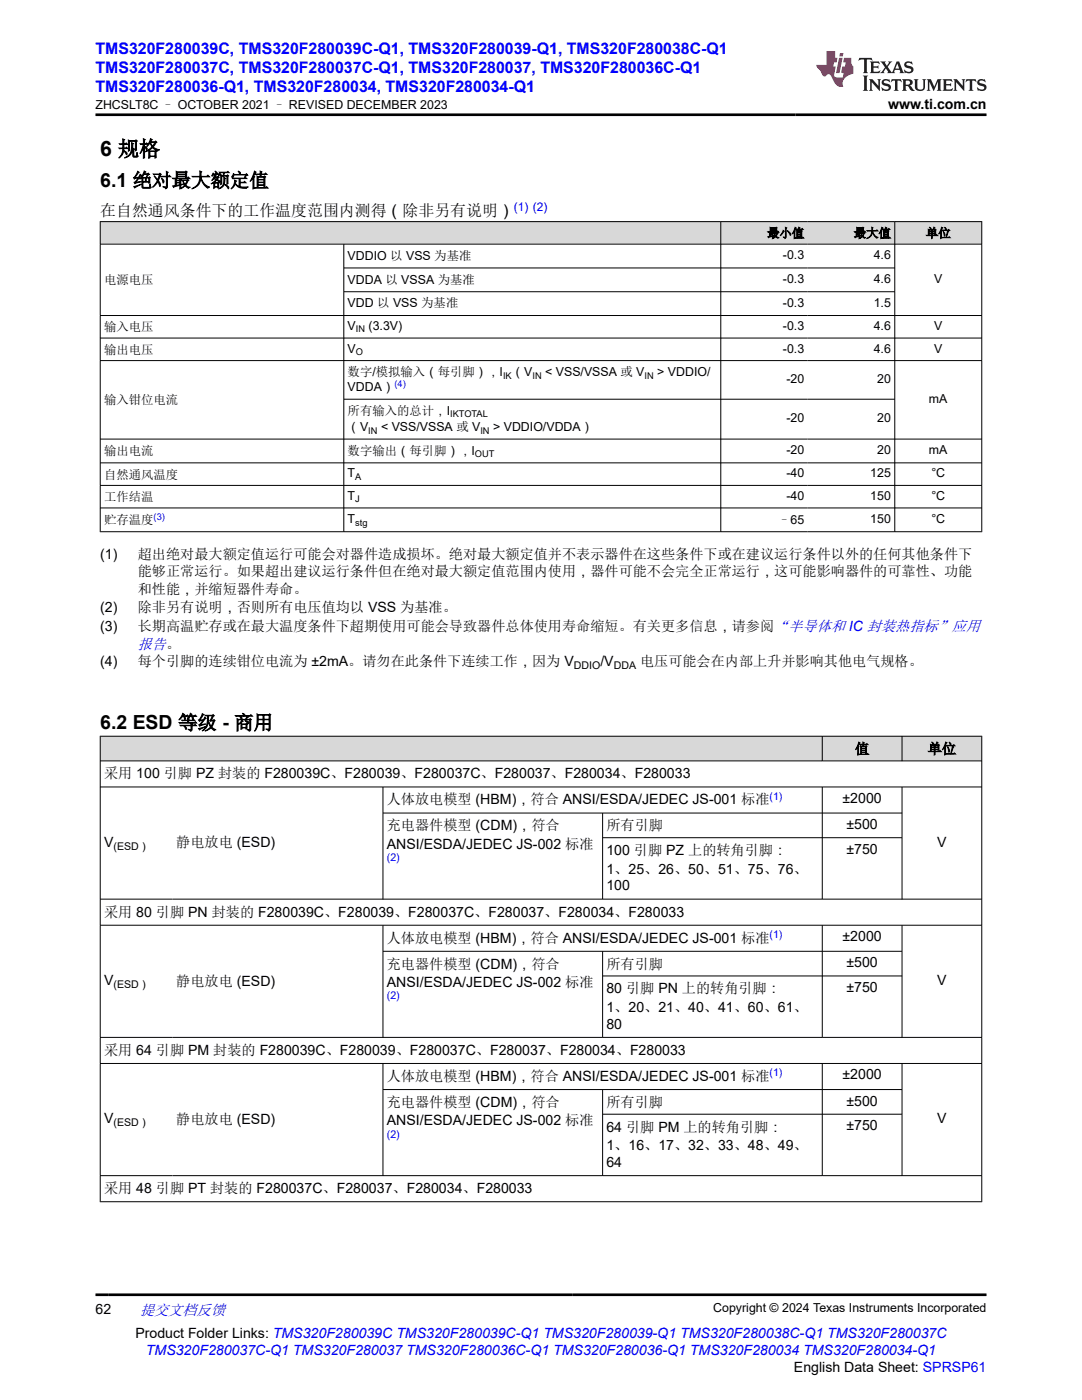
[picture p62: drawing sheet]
<svg xmlns="http://www.w3.org/2000/svg" width="216mm" height="279mm" viewBox="0 0 216 279" stroke-linecap="round" stroke-linejoin="round" font-family="sans-serif">
<defs><g id="words">
<text font-size="4.2" x="20" y="31.2">6 规格</text>
<g font-size="3.9">
<text x="20" y="37.3">6.1 绝对最大额定值</text>
<text x="20" y="145.5">6.2 ESD 等级 - 商用</text>
</g>
<g font-size="3.2" fill="#00f">
<text x="19" y="10.7">TMS320F280039C, TMS320F280039C-Q1, TMS320F280039-Q1, TMS320F280038C-Q1</text>
<text x="19" y="14.5">TMS320F280037C, TMS320F280037C-Q1, TMS320F280037, TMS320F280036C-Q1</text>
<text x="19" y="18.3">TMS320F280036-Q1, TMS320F280034, TMS320F280034-Q1</text>
</g>
<text font-size="3.2" x="20" y="43.1">在自然通风条件下的工作温度范围内测得（除非另有说明）</text>
<g font-size="3" fill="#00f">
<text x="27.5" y="129.5">报告。</text>
<text x="27.9" y="262.4">提交文档反馈</text>
</g>
<g font-size="2.8">
<text x="177.2" y="21.7">www.ti.com.cn</text>
<text x="20" y="111.5">(1)</text>
<text x="27.5" y="111.5">超出绝对最大额定值运行可能会对器件造成损坏。绝对最大额定值并不表示器件在这些条件下或在建议运行条件以外的任何其他条件下</text>
<text x="27.5" y="114.9">能够正常运行。如果超出建议运行条件但在绝对最大额定值范围内使用，器件可能不会完全正常运行，这可能影响器件的可靠性、功能</text>
<text x="27.5" y="118.5">和性能，并缩短器件寿命。</text>
<text x="20" y="122.2">(2)</text>
<text x="20" y="125.9">(3)</text>
<text x="27.5" y="122.2">除非另有说明，否则所有电压值均以 VSS 为基准。</text>
<text x="27.5" y="125.9">长期高温贮存或在最大温度条件下超期使用可能会导致器件总体使用寿命缩短。有关更多信息，请参阅“半导体和 IC 封装热指标”应用</text>
<text x="20" y="132.9">(4)</text>
<text x="27.5" y="132.9">每个引脚的连续钳位电流为 ±2mA。请勿在此条件下连续工作，因为 V</text>
<text x="119.8" y="132.9">/V</text>
<text x="127.7" y="132.9">电压可能会在内部上升并影响其他电气规格。</text>
<text x="20.8" y="155.3">采用 100 引脚 PZ 封装的 F280039C、F280039、F280037C、F280037、F280034、F280033</text>
<text x="170.6" y="150.4">值</text>
<text x="185.1" y="150.4">单位</text>
<text x="77.2" y="160.5">人体放电模型 (HBM)，符合 ANSI/ESDA/JEDEC JS-001 标准</text>
<text x="168.1" y="160.2">±2000</text>
<text x="77.2" y="165.7">充电器件模型 (CDM)，符合</text>
<text x="121" y="165.7">所有引脚</text>
<text x="168.9" y="165.5">±500</text>
<text x="20.8" y="169">V</text>
<text x="35.2" y="169.1">静电放电 (ESD)</text>
<text x="77.2" y="169.4">ANSI/ESDA/JEDEC JS-002 标准</text>
<text x="121" y="170.7">100 引脚 PZ 上的转角引脚：</text>
<text x="168.9" y="170.4">±750</text>
<text x="187" y="169">V</text>
<text x="121" y="174.3">1、25、26、50、51、75、76、</text>
<text x="121" y="177.7">100</text>
<text x="20.8" y="182.9">采用 80 引脚 PN 封装的 F280039C、F280039、F280037C、F280037、F280034、F280033</text>
<text x="77.2" y="188.1">人体放电模型 (HBM)，符合 ANSI/ESDA/JEDEC JS-001 标准</text>
<text x="168.1" y="187.8">±2000</text>
<text x="20.8" y="196.6">V</text>
<text x="35.2" y="196.7">静电放电 (ESD)</text>
<text x="77.2" y="193.3">充电器件模型 (CDM)，符合</text>
<text x="77.2" y="197">ANSI/ESDA/JEDEC JS-002 标准</text>
<text x="121" y="193.3">所有引脚</text>
<text x="168.9" y="193">±500</text>
<text x="168.9" y="198">±750</text>
<text x="187" y="196.6">V</text>
<text x="121" y="198.2">80 引脚 PN 上的转角引脚：</text>
<text x="121" y="201.9">1、20、21、40、41、60、61、</text>
<text x="121" y="205.3">80</text>
<text x="20.8" y="210.5">采用 64 引脚 PM 封装的 F280039C、F280039、F280037C、F280037、F280034、F280033</text>
<text x="77.2" y="215.7">人体放电模型 (HBM)，符合 ANSI/ESDA/JEDEC JS-001 标准</text>
<text x="168.1" y="215.4">±2000</text>
<text x="77.2" y="220.9">充电器件模型 (CDM)，符合</text>
<text x="121" y="220.9">所有引脚</text>
<text x="168.9" y="220.6">±500</text>
<text x="20.8" y="224.2">V</text>
<text x="35.2" y="224.3">静电放电 (ESD)</text>
<text x="77.2" y="224.6">ANSI/ESDA/JEDEC JS-002 标准</text>
<text x="121" y="225.8">64 引脚 PM 上的转角引脚：</text>
<text x="168.9" y="225.6">±750</text>
<text x="187" y="224.2">V</text>
<text x="121" y="229.5">1、16、17、32、33、48、49、</text>
<text x="121" y="232.9">64</text>
<text x="20.8" y="238.1">采用 48 引脚 PT 封装的 F280037C、F280037、F280034、F280033</text>
<text x="19" y="262.1">62</text>
<text x="27" y="266.9">Product Folder Links: TMS320F280039C TMS320F280039C-Q1 TMS320F280039-Q1 TMS320F280038C-Q1 TMS320F280037C</text>
<text x="158.4" y="273.7">English Data Sheet: SPRSP61</text>
</g>
<text font-size="2.8" fill="#00f" x="29.1" y="270.3">TMS320F280037C-Q1 TMS320F280037 TMS320F280036C-Q1 TMS320F280036-Q1 TMS320F280034 TMS320F280034-Q1</text>
<g font-size="2.5">
<text x="19" y="21.8">ZHCSLT8C – OCTOBER 2021 – REVISED DECEMBER 2023</text>
<text x="153.1" y="47.4">最小值</text>
<text x="170.4" y="47.4">最大值</text>
<text x="184.8" y="47.4">单位</text>
<text x="69.4" y="51.9">VDDIO 以 VSS 为基准</text>
<text x="156.2" y="51.7">-0.3</text>
<text x="174.3" y="51.7">4.6</text>
<text x="20.8" y="56.7">电源电压</text>
<text x="69.4" y="56.6">VDDA 以 VSSA 为基准</text>
<text x="156.2" y="56.5">-0.3</text>
<text x="174.3" y="56.5">4.6</text>
<text x="186.4" y="56.5">V</text>
<text x="69.4" y="61.4">VDD 以 VSS 为基准</text>
<text x="69.4" y="65.9">V</text>
<text x="73.6" y="65.9">(3.3V)</text>
<text x="156.2" y="61.2">-0.3</text>
<text x="156.2" y="65.9">-0.3</text>
<text x="174.3" y="61.2">1.5</text>
<text x="174.3" y="65.9">4.6</text>
<text x="186.4" y="65.9">V</text>
<text x="20.8" y="66.1">输入电压</text>
<text x="20.8" y="70.6">输出电压</text>
<text x="69.4" y="70.4">V</text>
<text x="156.2" y="70.4">-0.3</text>
<text x="174.3" y="70.4">4.6</text>
<text x="186.4" y="70.4">V</text>
<text x="69.4" y="75.1">数字/模拟输入（每引脚），I</text>
<text x="102.1" y="75.1">（V</text>
<text x="108.8" y="75.1">&lt; VSS/VSSA 或 V</text>
<text x="131.2" y="75.1">&gt; VDDIO/</text>
<text x="156.9" y="76.5">-20</text>
<text x="175" y="76.5">20</text>
<text x="20.8" y="80.7">输入钳位电流</text>
<text x="69.4" y="82.8">所有输入的总计，I</text>
<text x="69.4" y="78.1">VDDA）</text>
<text x="185.4" y="80.4">mA</text>
<text x="69.4" y="86">（V</text>
<text x="76" y="86">&lt; VSS/VSSA 或 V</text>
<text x="98.4" y="86">&gt; VDDIO/VDDA）</text>
<text x="156.9" y="84.3">-20</text>
<text x="175" y="84.3">20</text>
<text x="20.8" y="90.9">输出电流</text>
<text x="20.8" y="95.5">自然通风温度</text>
<text x="69.4" y="90.8">数字输出（每引脚），I</text>
<text x="69.4" y="95.3">T</text>
<text x="156.9" y="90.6">-20</text>
<text x="156.9" y="95.3">-40</text>
<text x="173.7" y="95.3">125</text>
<text x="175" y="90.6">20</text>
<text x="185.4" y="90.6">mA</text>
<text x="185.8" y="95.3">°C</text>
<text x="20.8" y="100">工作结温</text>
<text x="69.4" y="99.8">T</text>
<text x="156.9" y="99.8">-40</text>
<text x="173.7" y="99.8">150</text>
<text x="185.8" y="99.8">°C</text>
<text x="20.8" y="104.5">贮存温度</text>
<text x="69.4" y="104.4">T</text>
<text x="155.3" y="104.5">–65</text>
<text x="173.7" y="104.4">150</text>
<text x="185.8" y="104.4">°C</text>
<text x="142.3" y="261.8">Copyright © 2024 Texas Instruments Incorporated</text>
</g>
<text font-size="2.4" fill="#00f" x="102.6" y="42">(1) (2)</text>
<g font-size="2.1">
<text x="114.5" y="133.5">DDIO</text>
<text x="122.5" y="133.5">DDA</text>
<text x="22.6" y="169.5">(ESD）</text>
<text x="22.6" y="197.1">(ESD）</text>
<text x="22.6" y="224.7">(ESD）</text>
</g>
<g font-size="2.1" fill="#00f">
<text x="153.5" y="159.6">(1)</text>
<text x="77.2" y="171.9">(2)</text>
<text x="153.5" y="187.2">(1)</text>
<text x="77.2" y="199.4">(2)</text>
<text x="153.5" y="214.8">(1)</text>
<text x="77.2" y="227">(2)</text>
</g>
<g font-size="1.9">
<text x="71" y="66.4">IN</text>
<text x="71" y="70.8">O</text>
<text x="100.4" y="75.6">IK</text>
<text x="106.2" y="75.6">IN</text>
<text x="128.6" y="75.6">IN</text>
<text x="89.8" y="83.3">IKTOTAL</text>
<text x="73.5" y="86.5">IN</text>
<text x="95.9" y="86.5">IN</text>
<text x="70.9" y="95.8">A</text>
<text x="94.8" y="91.3">OUT</text>
<text x="70.9" y="100.3">J</text>
<text x="70.9" y="104.9">stg</text>
</g>
<g font-size="1.9" fill="#00f">
<text x="78.7" y="77.2">(4)</text>
<text x="30.6" y="103.7">(3)</text>
</g>
</g></defs>
<g fill="#d8d8d8">
<path d="M20 44.2h175.9v4.5h-175.9z" fill-rule="evenodd"/>
<path d="M20.1 44.3h123.7v4.4h-123.7z" fill-rule="evenodd"/>
<path d="M143.9 44.3h17.3v4.4h-17.3z" fill-rule="evenodd"/>
<path d="M161.2 44.3h17.3v4.4h-17.3z" fill-rule="evenodd"/>
<path d="M178.6 44.3h17.2v4.4h-17.2z" fill-rule="evenodd"/>
</g>
<g fill="none" stroke="#000" stroke-width=".2">
<path d="M19.9 44.2h176.1M19.9 48.7h176.1M20 44.2v62M68.6 48.7v57.5M68.6 53.5h110M68.6 58.2h110M143.8 44.2v62M178.5 44.2v62M195.9 44.2v62M19.9 63h176.1M19.9 67.5h176.1M19.9 72h176.1"/>
<path d="M68.6 79.7h110M19.9 87.6h176.1M19.9 92.4h176.1M19.9 96.9h176.1M19.9 101.4h176.1M19.9 106.1h176.1"/>
</g>
<g fill="#d8d8d8">
<path d="M20 146.9h175.9v5h-175.9z" fill-rule="evenodd"/>
<path d="M20.1 147h143.9v4.8h-143.9z" fill-rule="evenodd"/>
<path d="M164.1 147h15.8v4.8h-15.8z" fill-rule="evenodd"/>
<path d="M180 147h15.8v4.8h-15.8z" fill-rule="evenodd"/>
</g>
<g fill="none" stroke="#000" stroke-width=".2">
<path d="M19.9 146.9h176.1M19.9 151.9h176.1M19.9 157.1h176.1M20 146.9v93M76.4 157.1v22.4M164.1 146.9v5M164.1 157.1v22.4M180 146.9v5M180 157.1v22.4M195.9 146.9v93M19.9 179.4h176.1M76.4 162.3h103.6"/>
<path d="M120.2 162.3v17.2M120.2 167.2h59.8M19.9 184.6h176.1M76.4 184.6v22.5M76.4 189.9h103.6M120.2 189.9v17.2M120.2 194.8h59.8M164.1 184.6v22.5M180 184.6v22.5M19.9 207h176.1M19.9 212.2h176.1M76.4 212.2v22.5"/>
<path d="M76.4 217.4h103.6M120.2 217.4v17.3M164.1 212.2v22.5M180 212.2v22.5M19.9 234.6h176.1M19.9 239.8h176.1M120.2 222.4h59.8"/>
</g>
<path d="M171.5 11.6l-.2 .5 .5-.2h.6v.1v2.2l-.2 .4h1l-.2-.4v-2.2v-.1h.5l.5 .2-.1-.5zM173.6 12.3l.2 .4v1.5l-.2 .4h1.9l.1-.6a1.08 1.08 0 0 1-1.3 .2v-.7h.6l.4 .2v-.7l-.4 .2h-.6v-.5l.2-.2a1 1 0 0 1 1 .3l-.1-.5zM175.7 12.3l.9 1.1-1 1.2h.9l-.2-.2 .5-.8 .4 .8-.2 .2h1.6l-.2-.2 .2-.5h.9l.1 .5-.1 .2h.9l-.2-.3-.8-2h-.5l-.9 2.2-.9-1.1 .9-1.1h-.8l.2 .2-.4 .6-.4-.6 .2-.2zM179 12.7l.4 1h-.7zM180.7 12.4a.65 .65 0 0 0-.2 .7 .65 .65 0 0 0 .6 .5l.6 .1 .1 .3a.79 .79 0 0 1-.7 .4 .79 .79 0 0 1-.7-.5l.1 .7 .2-.1a.93 .93 0 0 0 1.1 .1 .93 .93 0 0 0 .4-1 1.46 1.46 0 0 0-1.2-.6l-.1-.3a1.09 1.09 0 0 1 1.2 .2l-.2-.6-.1 .1-.5-.2zM172.2 15.1l.2 .4v2.2l-.2 .4h1l-.2-.4v-2.2l.2-.4zM173.4 15.8l.2 .4v1.5l-.2 .4h.8l-.3-.4 .1-1.3 1.6 1.8v-2l.2-.4h-.7l.1 .2 .1 1.1-1.2-1.3zM176.2 15.9a.65 .65 0 0 0-.2 .8 .65 .65 0 0 0 .6 .4l.6 .2 .1 .2a.79 .79 0 0 1-.7 .4 .79 .79 0 0 1-.7-.5l.1 .7 .2-.1a.93 .93 0 0 0 1.1 .1 .93 .93 0 0 0 .4-.9 1.46 1.46 0 0 0-1.2-.6l-.1-.4a1.09 1.09 0 0 1 1.2 .2l-.1-.6-.2 .1-.5-.1zM177.9 15.8l-.1 .6a.63 .63 0 0 1 .8-.3v1.6l-.3 .4h1l-.2-.4v-1.6a.66 .66 0 0 1 .8 .3l-.1-.6zM180 15.8l.2 .4v1.5l-.2 .4h1l-.2-.2-.1-.7h.5l.1 .2a.79 .79 0 0 0 1.2 .6l-1-.9a.61 .61 0 0 0 .6-.6 .61 .61 0 0 0-.5-.7zM180.8 16.1h.1a.47 .47 0 0 1 .5 .1 .47 .47 0 0 1 .1 .5l-.1 .1-.7 .1zM182.3 15.8l.2 .2a2.27 2.27 0 0 0 .4 2 1.04 1.04 0 0 0 1.7-.7v-1.3l.2-.2h-.8l.2 .4v1.1a.6 .6 0 0 1-.6 .6 .6 .6 0 0 1-.6-.6v-1.1l.3-.4zM184.9 15.8l.2 .4v1.5l-.2 .4h.8l-.3-.4v-1.4l.9 1.9 .9-1.9v1.4l-.3 .4h1l-.2-.4v-1.5l.2-.4h-.8l-.7 1.5-.6-1.5zM188.1 15.8l.2 .4v1.5l-.2 .4h1.9l.1-.6a1.09 1.09 0 0 1-1.3 .2v-.7h.6l.4 .2v-.6l-.4 .2h-.6v-.6l.2-.1a1.01 1.01 0 0 1 1 .3l-.1-.6zM190.2 15.8l.3 .4v1.5l-.3 .4h.8l-.2-.4v-1.3l1.6 1.8v-2l.2-.4h-.7l.2 .2v1.1l-1.2-1.3zM192.8 15.8l-.1 .6a.63 .63 0 0 1 .8-.3v1.6l-.3 .4h1l-.2-.4v-1.6a.66 .66 0 0 1 .8 .3l-.1-.6zM195.2 15.9a.65 .65 0 0 0-.2 .8 .65 .65 0 0 0 .6 .4l.6 .2 .2 .2a.79 .79 0 0 1-.7 .4 .79 .79 0 0 1-.7-.5l.1 .7 .2-.1a.93 .93 0 0 0 1 .1 .93 .93 0 0 0 .5-.9 1.46 1.46 0 0 0-1.3-.6v-.4a1.09 1.09 0 0 1 1.2 .2l-.2-.6-.2 .1-.5-.1z" fill="#231f20"/>
<path d="M164.9 10.2v2.8h-2l.1 .3 .8 1a.95 .95 0 0 0 1 .9 .59 .59 0 0 1 .5-.4 .59 .59 0 0 1 .5 .4l.4 .7a1.59 1.59 0 0 0 2.1 1.4 1.61 1.61 0 0 1 1-2.3l1-.3-.1-1.5a1.59 1.59 0 0 1-.3-1.7h-1.5l-.2 .9h.6l-.2 .9h-.5l-.2 1v.2l.4 .1-.1 .9h-.7a.73 .73 0 0 1-1-.7l.3-1.5h-.5l.1-.9h.5l.2-.9h-.5v-1.3zM167.4 11.5l-.6 3.1h.7l.6-3.1zM167.6 10.6l-.1 .6h.7l.1-.6z" fill="#ed1c24"/>
<path d="M19 22.9h177.8M19 258.4h177.8" fill="none" stroke="#000" stroke-width=".53"/>
<use href="#words"/>
</svg>
